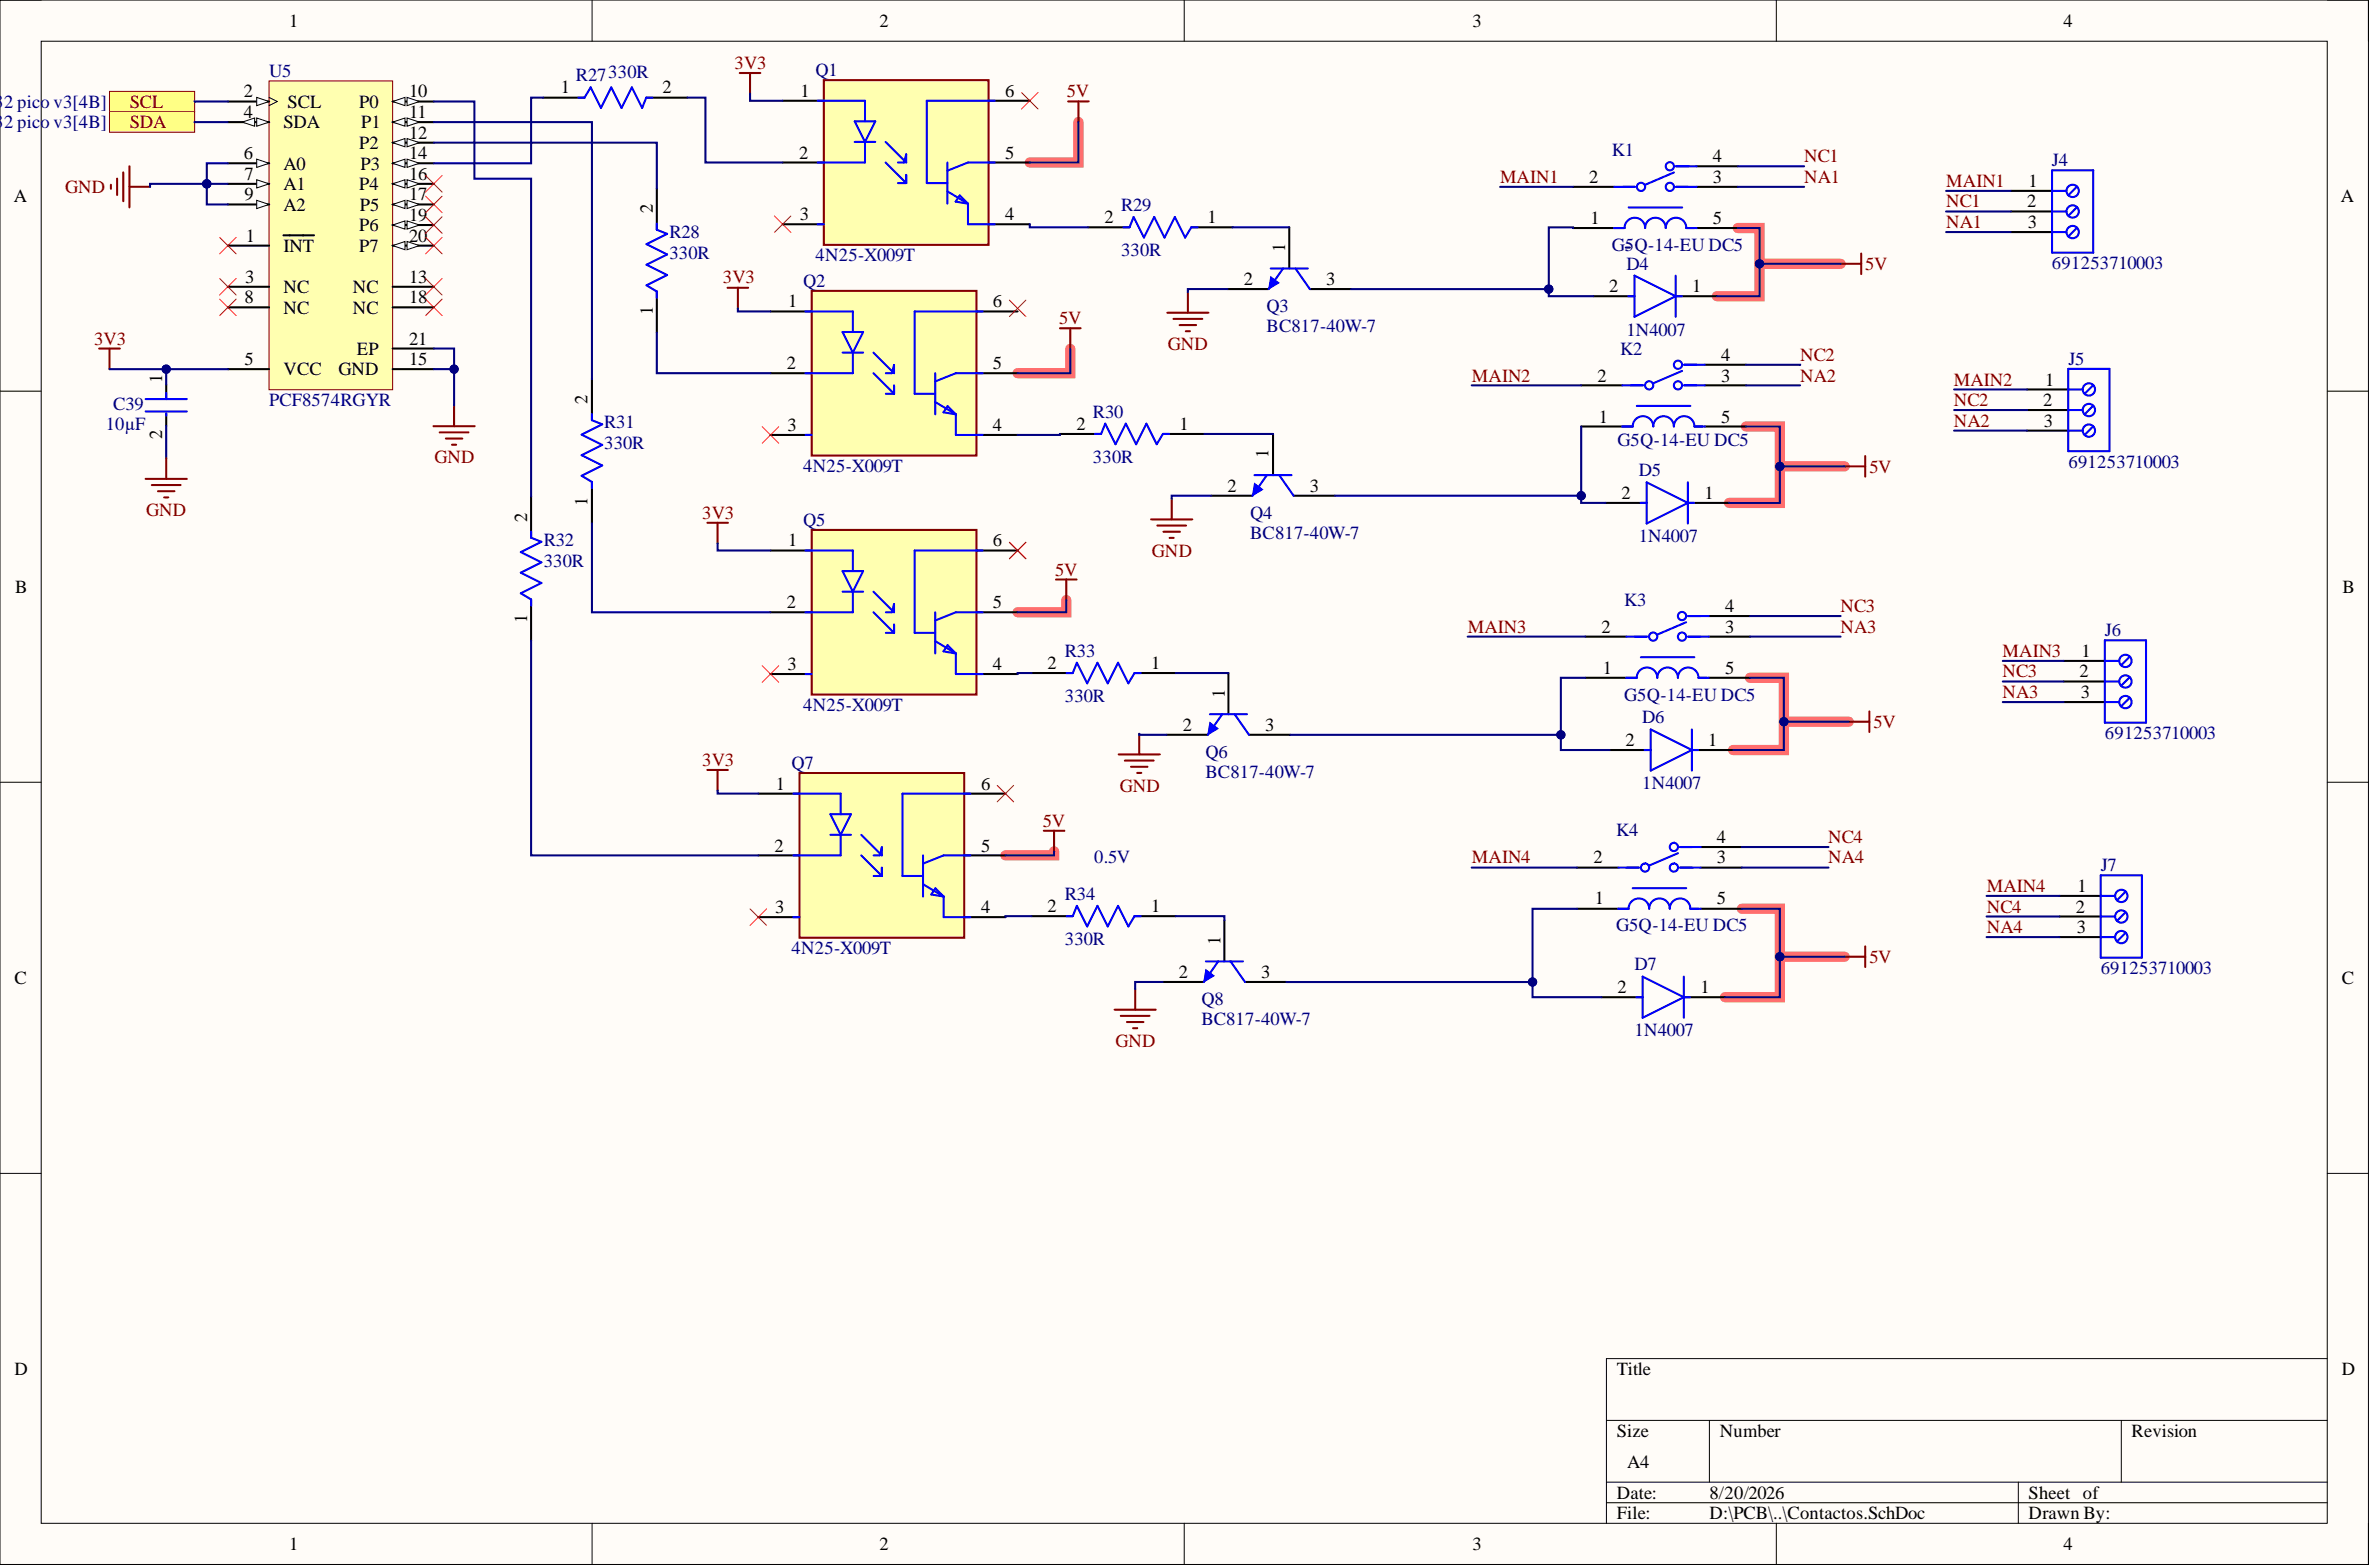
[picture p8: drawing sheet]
<svg xmlns="http://www.w3.org/2000/svg" width="292mm" height="193mm" viewBox="0 0 292 193" stroke-linecap="round" stroke-linejoin="round" font-family="sans-serif">
<defs><g id="words">
<g font-size="2.3">
<text x="35.6" y="3.3">1</text>
<text x="108.3" y="3.3">2</text>
<text x="181.4" y="3.3">3</text>
<text x="254.2" y="3.3">4</text>
<text x="69.1" y="11.5">1</text>
<text x="81.6" y="11.5">2</text>
<text x="98.6" y="11.9">1</text>
<text x="123.8" y="11.9">6</text>
<text x="30" y="12">2</text>
<text x="30" y="14.5">4</text>
<text x="34.9" y="15.8">SDA</text>
<text x="35.4" y="13.3">SCL</text>
<text x="44.2" y="13.3">P0</text>
<text x="44.5" y="15.8">P1</text>
<text x="50.4" y="12">10</text>
<text x="50.4" y="14.5">11</text>
<text x="50.4" y="17.1">12</text>
<text x="30" y="19.6">6</text>
<text x="30.1" y="22.1">7</text>
<text x="34.9" y="20.9">A0</text>
<text x="34.9" y="23.4">A1</text>
<text x="44.2" y="18.3">P2</text>
<text x="44.2" y="23.4">P4</text>
<text x="44.4" y="20.9">P3</text>
<text x="50.4" y="19.6">14</text>
<text x="50.4" y="22.1">16</text>
<text x="98.4" y="19.5">2</text>
<text x="123.8" y="19.5">5</text>
<text x="195.8" y="22.5">2</text>
<text x="211" y="19.9">4</text>
<text x="211" y="22.5">3</text>
<text x="249.9" y="23">1</text>
<text x="1.7" y="24.8">A</text>
<text x="30.1" y="24.7">9</text>
<text x="30.3" y="29.8">1</text>
<text x="34.9" y="25.9">A2</text>
<text x="44.2" y="28.5">P6</text>
<text x="44.3" y="25.9">P5</text>
<text x="50.4" y="24.7">17</text>
<text x="50.4" y="27.2">19</text>
<text x="50.4" y="29.8">20</text>
<text x="80.4" y="26.3" transform="rotate(-90 80.4 26.3)">2</text>
<text x="98.5" y="27.1">3</text>
<text x="123.8" y="27.1">4</text>
<text x="136.1" y="27.5">2</text>
<text x="148.8" y="27.5">1</text>
<text x="196" y="27.6">1</text>
<text x="211" y="27.6">5</text>
<text x="249.8" y="25.5">2</text>
<text x="249.8" y="28.1">3</text>
<text x="288.4" y="24.8">A</text>
<text x="30.2" y="34.8">3</text>
<text x="34.9" y="31">INT</text>
<text x="44.2" y="31">P7</text>
<text x="50.4" y="34.8">13</text>
<text x="153.3" y="35.1">2</text>
<text x="158.3" y="31" transform="rotate(-90 158.3 31)">1</text>
<text x="163.4" y="35.1">3</text>
<text x="30.1" y="37.4">8</text>
<text x="34.9" y="36.1">NC</text>
<text x="34.9" y="38.6">NC</text>
<text x="43.5" y="36.1">NC</text>
<text x="43.5" y="38.6">NC</text>
<text x="50.4" y="37.4">18</text>
<text x="80.4" y="38.8" transform="rotate(-90 80.4 38.8)">1</text>
<text x="97.1" y="37.9">1</text>
<text x="122.3" y="37.9">6</text>
<text x="198.2" y="36">2</text>
<text x="208.5" y="36">1</text>
<text x="20" y="47.2" transform="rotate(-90 20 47.2)">1</text>
<text x="30.1" y="45">5</text>
<text x="34.9" y="46.2">VCC</text>
<text x="41.7" y="46.2">GND</text>
<text x="44" y="43.7">EP</text>
<text x="50.4" y="45">15</text>
<text x="50.4" y="42.4">21</text>
<text x="96.9" y="45.5">2</text>
<text x="122.3" y="45.5">5</text>
<text x="196.8" y="47">2</text>
<text x="212" y="44.5">4</text>
<text x="212" y="47">3</text>
<text x="252" y="47.5">1</text>
<text x="72.4" y="49.7" transform="rotate(-90 72.4 49.7)">2</text>
<text x="97" y="53.1">3</text>
<text x="122.3" y="53.1">4</text>
<text x="132.6" y="53">2</text>
<text x="145.3" y="53">1</text>
<text x="197" y="52.1">1</text>
<text x="212" y="52.1">5</text>
<text x="251.7" y="50">2</text>
<text x="251.8" y="52.6">3</text>
<text x="20" y="54" transform="rotate(-90 20 54)">2</text>
<text x="156.3" y="56.5" transform="rotate(-90 156.3 56.5)">1</text>
<text x="65" y="64.2" transform="rotate(-90 65 64.2)">2</text>
<text x="72.4" y="62.3" transform="rotate(-90 72.4 62.3)">1</text>
<text x="151.2" y="60.6">2</text>
<text x="161.4" y="60.6">3</text>
<text x="199.8" y="61.4">2</text>
<text x="210" y="61.4">1</text>
<text x="97.1" y="67.3">1</text>
<text x="122.3" y="67.3">6</text>
<text x="1.9" y="73">B</text>
<text x="65" y="76.7" transform="rotate(-90 65 76.7)">1</text>
<text x="96.9" y="74.9">2</text>
<text x="122.3" y="74.9">5</text>
<text x="197.3" y="77.9">2</text>
<text x="212.5" y="75.4">4</text>
<text x="212.5" y="77.9">3</text>
<text x="288.6" y="73">B</text>
<text x="97" y="82.5">3</text>
<text x="122.3" y="82.5">4</text>
<text x="129.1" y="82.4">2</text>
<text x="141.8" y="82.4">1</text>
<text x="197.5" y="83">1</text>
<text x="212.5" y="83">5</text>
<text x="256.2" y="83.4">2</text>
<text x="256.4" y="80.9">1</text>
<text x="145.7" y="90">2</text>
<text x="150.9" y="85.9" transform="rotate(-90 150.9 85.9)">1</text>
<text x="155.9" y="90">3</text>
<text x="256.3" y="85.9">3</text>
<text x="200.3" y="91.9">2</text>
<text x="210.4" y="91.9">1</text>
<text x="95.6" y="97.3">1</text>
<text x="120.9" y="97.3">6</text>
<text x="95.4" y="104.9">2</text>
<text x="120.9" y="104.9">5</text>
<text x="196.3" y="106.3">2</text>
<text x="211.5" y="103.8">4</text>
<text x="211.5" y="106.3">3</text>
<text x="95.5" y="112.5">3</text>
<text x="120.9" y="112.5">4</text>
<text x="129.1" y="112.3">2</text>
<text x="141.8" y="112.3">1</text>
<text x="196.5" y="111.4">1</text>
<text x="211.5" y="111.4">5</text>
<text x="255.8" y="112.4">2</text>
<text x="255.9" y="109.9">1</text>
<text x="150.4" y="116.4" transform="rotate(-90 150.4 116.4)">1</text>
<text x="255.8" y="114.9">3</text>
<text x="1.8" y="121.2">C</text>
<text x="145.2" y="120.4">2</text>
<text x="155.4" y="120.4">3</text>
<text x="199.3" y="122.3">2</text>
<text x="209.5" y="122.3">1</text>
<text x="288.5" y="121.2">C</text>
<text x="1.8" y="169.3">D</text>
<text x="199.2" y="169.3">Title</text>
<text x="288.5" y="169.3">D</text>
<text x="199.2" y="176.9">Size</text>
<text x="211.9" y="176.9">Number</text>
<text x="262.6" y="176.9">Revision</text>
<text x="199.2" y="184.5">Date:</text>
<text x="200.4" y="180.7">A4</text>
<text x="210.6" y="184.5">8/20/2026</text>
<text x="249.9" y="184.5">Sheet of</text>
<text x="35.6" y="190.9">1</text>
<text x="108.3" y="190.9">2</text>
<text x="181.4" y="190.9">3</text>
<text x="199.2" y="187.1">File:</text>
<text x="210.6" y="187.1">D:\PCB\..\Contactos.SchDoc</text>
<text x="249.9" y="187.1">Drawn By:</text>
<text x="254.2" y="190.9">4</text>
</g>
<g font-size="2.3" fill="#000080">
<text x="33.2" y="9.5">U5</text>
<text x="71" y="10">R27330R</text>
<text x="100.5" y="9.4">Q1</text>
<text x="-.7" y="13.3">3</text>
<text x="-.7" y="15.8">3</text>
<text x=".5" y="13.3">2 pico v3[4B]</text>
<text x=".5" y="15.8">2 pico v3[4B]</text>
<text x="198.6" y="19.2">K1</text>
<text x="252.8" y="20.5">J4</text>
<text x="82.5" y="29.3">R28</text>
<text x="138.1" y="25.9">R29</text>
<text x="82.5" y="31.9">330R</text>
<text x="99" y="35.3">Q2</text>
<text x="100.5" y="32.2">4N25-X009T</text>
<text x="138.1" y="31.5">330R</text>
<text x="198.6" y="30.8">G5Q-14-EU DC5</text>
<text x="200.4" y="33.2">D4</text>
<text x="252.8" y="33.1">691253710003</text>
<text x="156" y="38.4">Q3</text>
<text x="156" y="40.9">BC817-40W-7</text>
<text x="200.4" y="41.3">1N4007</text>
<text x="199.6" y="43.7">K2</text>
<text x="254.8" y="45">J5</text>
<text x="13" y="53">10µF</text>
<text x="14" y="50.5">C39</text>
<text x="33.2" y="50">PCF8574RGYR</text>
<text x="74.4" y="52.7">R31</text>
<text x="134.6" y="51.5">R30</text>
<text x="74.4" y="55.3">330R</text>
<text x="99" y="58.1">4N25-X009T</text>
<text x="134.6" y="57">330R</text>
<text x="199.3" y="54.9">G5Q-14-EU DC5</text>
<text x="201.9" y="58.6">D5</text>
<text x="254.8" y="57.6">691253710003</text>
<text x="99" y="64.7">Q5</text>
<text x="154" y="63.9">Q4</text>
<text x="67" y="69.8">330R</text>
<text x="67" y="67.3">R32</text>
<text x="154" y="66.4">BC817-40W-7</text>
<text x="201.9" y="66.8">1N4007</text>
<text x="200.1" y="74.6">K3</text>
<text x="131.2" y="80.9">R33</text>
<text x="259.3" y="78.3">J6</text>
<text x="99" y="87.5">4N25-X009T</text>
<text x="131.2" y="86.4">330R</text>
<text x="200.1" y="86.3">G5Q-14-EU DC5</text>
<text x="202.3" y="89.1">D6</text>
<text x="97.5" y="94.7">Q7</text>
<text x="148.5" y="93.3">Q6</text>
<text x="148.5" y="95.8">BC817-40W-7</text>
<text x="259.3" y="91">691253710003</text>
<text x="202.3" y="97.2">1N4007</text>
<text x="134.8" y="106.3">0.5V</text>
<text x="199.1" y="103">K4</text>
<text x="258.8" y="107.3">J7</text>
<text x="131.2" y="110.8">R34</text>
<text x="97.5" y="117.5">4N25-X009T</text>
<text x="131.2" y="116.4">330R</text>
<text x="199.1" y="114.7">G5Q-14-EU DC5</text>
<text x="201.4" y="119.5">D7</text>
<text x="258.8" y="120">691253710003</text>
<text x="148" y="123.7">Q8</text>
<text x="148" y="126.2">BC817-40W-7</text>
<text x="201.4" y="127.6">1N4007</text>
</g>
<g font-size="2.3" fill="#800000">
<text x="90.5" y="8.5">3V3</text>
<text x="16" y="13.3">SCL</text>
<text x="16" y="15.8">SDA</text>
<text x="131.4" y="12">5V</text>
<text x="8" y="23.8">GND</text>
<text x="184.8" y="22.5">MAIN1</text>
<text x="222.3" y="19.9">NC1</text>
<text x="222.3" y="22.5">NA1</text>
<text x="239.8" y="23">MAIN1</text>
<text x="239.8" y="25.5">NC1</text>
<text x="239.8" y="28.1">NA1</text>
<text x="89.1" y="34.9">3V3</text>
<text x="229.8" y="33.2">5V</text>
<text x="130.5" y="39.9">5V</text>
<text x="11.6" y="42.4">3V3</text>
<text x="143.9" y="43.1">GND</text>
<text x="181.3" y="47">MAIN2</text>
<text x="221.8" y="44.5">NC2</text>
<text x="221.8" y="47">NA2</text>
<text x="240.7" y="47.5">MAIN2</text>
<text x="240.7" y="50">NC2</text>
<text x="240.7" y="52.6">NA2</text>
<text x="53.5" y="57">GND</text>
<text x="230.3" y="58.2">5V</text>
<text x="18" y="63.5">GND</text>
<text x="86.5" y="63.9">3V3</text>
<text x="130" y="70.9">5V</text>
<text x="141.9" y="68.5">GND</text>
<text x="180.8" y="77.9">MAIN3</text>
<text x="226.7" y="75.4">NC3</text>
<text x="226.7" y="77.9">NA3</text>
<text x="246.7" y="80.9">MAIN3</text>
<text x="246.7" y="83.4">NC3</text>
<text x="230.8" y="89.7">5V</text>
<text x="246.7" y="85.9">NA3</text>
<text x="86.5" y="94.3">3V3</text>
<text x="128.5" y="101.8">5V</text>
<text x="137.9" y="97.5">GND</text>
<text x="181.3" y="106.3">MAIN4</text>
<text x="225.2" y="103.8">NC4</text>
<text x="225.2" y="106.3">NA4</text>
<text x="244.8" y="109.9">MAIN4</text>
<text x="244.8" y="112.4">NC4</text>
<text x="230.3" y="118.6">5V</text>
<text x="244.8" y="114.9">NA4</text>
<text x="137.4" y="128.9">GND</text>
</g>
</g></defs>
<path d="M0 0h291.8v192.7h-291.8z" fill-rule="evenodd" fill="#fffcf8"/>
<path d="M0 0h291.8v192.7h-291.8z" fill="none" stroke="#000" stroke-width=".12"/>
<path d="M5.1 5.1h281.6v182.5h-281.6z" fill-rule="evenodd" fill="#fffcf8"/>
<g fill="none" stroke="#000" stroke-width=".12">
<path d="M0 0h5.1M5.1 5.1h281.6v182.5h-281.6zM72.9 0v5.1M145.9 0v5.1M218.8 0v5.1M286.7 0h5.1v5.1M0 48.2h5.1M286.7 48.2h5.1M0 96.3h5.1M286.7 96.3h5.1M0 144.5h5.1M286.7 144.5h5.1"/>
<path d="M197.9 174.9h88.8M210.6 174.9v7.6M261.3 174.9v7.6M286.7 167.3h-88.8v20.3M72.9 187.6v5.1M145.9 187.6v5.1M197.9 182.5h88.8M197.9 185.1h88.8M218.8 187.6v5.1M248.7 182.5v5.1M291.8 187.6v5.1"/>
</g>
<path d="M132.9 15v5h-6M214.1 28.1h2.7v8.4h-5.3M216.8 32.5h10M131.9 43v3h-6.5M215.1 52.5h4.2v9.4h-6.3M219.3 57.4h8M131.4 73.9v1.5h-6M215.6 83.5h4.2v8.9h-6.3M219.8 88.9h8M129.9 104.8v.5h-6M214.6 111.9h4.7v10.9h-6.8M219.3 117.8h8" fill="none" stroke="#ff6e6e" stroke-width="1.3"/>
<path d="M33.1 10h15.3v38h-15.3z" fill-rule="evenodd" fill="#ffffb0"/>
<path d="M33.1 10h15.3v38h-15.3z" fill="none" stroke="#800000" stroke-width=".12"/>
<path d="M28.1 12.5h5M28.1 30.2h5M34.9 29h3.8" fill="none" stroke="#000" stroke-width=".25"/>
<path d="M31.6 12l1.5 .5-1.5 .5z" fill="#f8fcff"/>
<path d="M31.6 12l1.5 .5-1.5 .5zM33.1 12l1.1 .5-1.1 .5" fill="none" stroke="#000" stroke-width=".12"/>
<path d="M28.1 15h5M28.1 35.3h5" fill="none" stroke="#000" stroke-width=".25"/>
<path d="M31.6 14.5l1.5 .5-1.5 .5z" fill="#f8fcff"/>
<path d="M31.6 14.5l1.5 .5-1.5 .5z" fill="none" stroke="#000" stroke-width=".12"/>
<path d="M29.8 15l1.6-.5v1z" fill="#f8fcff"/>
<path d="M29.8 15l1.6-.5v1z" fill="none" stroke="#000" stroke-width=".12"/>
<path d="M28.1 20.1h5M28.1 45.5h5" fill="none" stroke="#000" stroke-width=".25"/>
<path d="M31.6 19.6l1.5 .5-1.5 .5z" fill="#f8fcff"/>
<path d="M31.6 19.6l1.5 .5-1.5 .5z" fill="none" stroke="#000" stroke-width=".12"/>
<path d="M28.1 22.6h5" fill="none" stroke="#000" stroke-width=".25"/>
<path d="M31.6 22.1l1.5 .5-1.5 .5z" fill="#f8fcff"/>
<path d="M31.6 22.1l1.5 .5-1.5 .5z" fill="none" stroke="#000" stroke-width=".12"/>
<path d="M28.1 37.9h5M28.1 25.2h5" fill="none" stroke="#000" stroke-width=".25"/>
<path d="M31.6 24.7l1.5 .5-1.5 .5z" fill="#f8fcff"/>
<path d="M31.6 24.7l1.5 .5-1.5 .5z" fill="none" stroke="#000" stroke-width=".12"/>
<path d="M48.4 12.5h5" fill="none" stroke="#000" stroke-width=".25"/>
<path d="M48.4 12.5l1.5-.5v1z" fill="#f8fcff"/>
<path d="M48.4 12.5l1.5-.5v1z" fill="none" stroke="#000" stroke-width=".12"/>
<path d="M50.1 12l1.6 .5-1.6 .5z" fill="#f8fcff"/>
<path d="M50.1 12l1.6 .5-1.6 .5z" fill="none" stroke="#000" stroke-width=".12"/>
<path d="M48.4 15h5" fill="none" stroke="#000" stroke-width=".25"/>
<path d="M48.4 15l1.5-.5v1z" fill="#f8fcff"/>
<path d="M48.4 15l1.5-.5v1z" fill="none" stroke="#000" stroke-width=".12"/>
<path d="M50.1 14.5l1.6 .5-1.6 .5z" fill="#f8fcff"/>
<path d="M50.1 14.5l1.6 .5-1.6 .5z" fill="none" stroke="#000" stroke-width=".12"/>
<path d="M48.4 17.6h5" fill="none" stroke="#000" stroke-width=".25"/>
<path d="M48.4 17.6l1.5-.5v1z" fill="#f8fcff"/>
<path d="M48.4 17.6l1.5-.5v1z" fill="none" stroke="#000" stroke-width=".12"/>
<path d="M50.1 17.1l1.6 .5-1.6 .5z" fill="#f8fcff"/>
<path d="M50.1 17.1l1.6 .5-1.6 .5z" fill="none" stroke="#000" stroke-width=".12"/>
<path d="M48.4 35.3h5M48.4 20.1h5" fill="none" stroke="#000" stroke-width=".25"/>
<path d="M48.4 20.1l1.5-.5v1z" fill="#f8fcff"/>
<path d="M48.4 20.1l1.5-.5v1z" fill="none" stroke="#000" stroke-width=".12"/>
<path d="M50.1 19.6l1.6 .5-1.6 .5z" fill="#f8fcff"/>
<path d="M50.1 19.6l1.6 .5-1.6 .5z" fill="none" stroke="#000" stroke-width=".12"/>
<path d="M48.4 22.6h5M48.4 45.5h5" fill="none" stroke="#000" stroke-width=".25"/>
<path d="M48.4 22.6l1.5-.5v1z" fill="#f8fcff"/>
<path d="M48.4 22.6l1.5-.5v1z" fill="none" stroke="#000" stroke-width=".12"/>
<path d="M50.1 22.1l1.6 .5-1.6 .5z" fill="#f8fcff"/>
<path d="M50.1 22.1l1.6 .5-1.6 .5z" fill="none" stroke="#000" stroke-width=".12"/>
<path d="M48.4 25.2h5" fill="none" stroke="#000" stroke-width=".25"/>
<path d="M48.4 25.2l1.5-.5v1z" fill="#f8fcff"/>
<path d="M48.4 25.2l1.5-.5v1z" fill="none" stroke="#000" stroke-width=".12"/>
<path d="M50.1 24.7l1.6 .5-1.6 .5z" fill="#f8fcff"/>
<path d="M50.1 24.7l1.6 .5-1.6 .5z" fill="none" stroke="#000" stroke-width=".12"/>
<path d="M48.4 37.9h5M48.4 27.7h5" fill="none" stroke="#000" stroke-width=".25"/>
<path d="M48.4 27.7l1.5-.5v1z" fill="#f8fcff"/>
<path d="M48.4 27.7l1.5-.5v1z" fill="none" stroke="#000" stroke-width=".12"/>
<path d="M50.1 27.2l1.6 .5-1.6 .5z" fill="#f8fcff"/>
<path d="M50.1 27.2l1.6 .5-1.6 .5z" fill="none" stroke="#000" stroke-width=".12"/>
<path d="M48.4 30.2h5" fill="none" stroke="#000" stroke-width=".25"/>
<path d="M48.4 30.2l1.5-.5v1.1z" fill="#f8fcff"/>
<path d="M48.4 30.2l1.5-.5v1.1z" fill="none" stroke="#000" stroke-width=".12"/>
<path d="M50.1 29.7l1.6 .5-1.6 .6z" fill="#f8fcff"/>
<path d="M50.1 29.7l1.6 .5-1.6 .6z" fill="none" stroke="#000" stroke-width=".12"/>
<path d="M48.4 42.9h5" fill="none" stroke="#000" stroke-width=".25"/>
<path d="M27.1 36.8l2 2.1M27.1 34.3l2 2M29.1 36.8l-2 2.1M29.1 34.3l-2 2" fill="none" stroke="#f00" stroke-width=".12"/>
<path d="M12.2 42.9h2.6M13.5 42.9v2.6" fill="none" stroke="#800000" stroke-width=".25"/>
<path d="M13.5 11.3h10.5v2.5h-10.5z" fill-rule="evenodd" fill="#ffff80"/>
<path d="M13.5 11.3h10.5v2.5h-10.5z" fill="none" stroke="#800000" stroke-width=".12"/>
<path d="M13.5 13.8h10.5v2.5h-10.5z" fill-rule="evenodd" fill="#ffff80"/>
<path d="M13.5 13.8h10.5v2.5h-10.5z" fill="none" stroke="#800000" stroke-width=".12"/>
<path d="M13.7 22.8v.5M14.4 22v2M15.2 21.2v3.6M15.9 20.5v5M15.9 23h2.6M53.4 52.5h5.1M54.2 53.2h3.5M54.9 54h2.1M55.7 54.8h.5M55.9 49.9v2.6" fill="none" stroke="#800000" stroke-width=".25"/>
<path d="M52.4 34.3l2.1 2M52.4 36.8l2.1 2.1M54.5 34.3l-2.1 2M54.5 36.8l-2.1 2.1" fill="none" stroke="#f00" stroke-width=".12"/>
<path d="M96.4 12.4h5.1M121.8 12.4h5.1M96.4 20h5.1M96.4 27.6h5.1M121.8 20h5.1M121.8 27.6h5.1" fill="none" stroke="#000" stroke-width=".25"/>
<path d="M101.5 9.9h20.3v20.3h-20.3z" fill-rule="evenodd" fill="#ffffb0"/>
<path d="M101.5 9.9h20.3v20.3h-20.3z" fill="none" stroke="#800000" stroke-width=".25"/>
<g fill="none" stroke="#00f" stroke-width=".25">
<path d="M100.7 12.4h5.9v2.5M105.3 14.9h2.5l-1.2 2.6zM105.3 17.5h2.5M106.6 17.5v2.5h-5.9M109.1 17.5l2.5 2.5v-1l-.2 1h-.8M122.5 12.4h-8.3v10.1h2.5M100.7 27.6h.8M109.1 20l2.5 2.5M110.6 22.5h1M111.6 21.5v1M116.7 20v5.1M116.7 23.6l2.6 1.5"/>
<path d="M118.2 24.1l1.1 1-1.6-.3zM119.3 25.1v2.5h3.2M122.5 20h-3.2l-2.6 1"/>
</g>
<path d="M94.9 38.4h5.1M120.3 38.4h5.1M94.9 46h5.1M94.9 53.6h5.1M120.3 46h5.1M120.3 53.6h5.1" fill="none" stroke="#000" stroke-width=".25"/>
<path d="M100 35.8h20.3v20.3h-20.3z" fill-rule="evenodd" fill="#ffffb0"/>
<path d="M100 35.8h20.3v20.3h-20.3z" fill="none" stroke="#800000" stroke-width=".25"/>
<g fill="none" stroke="#00f" stroke-width=".25">
<path d="M99.2 38.4h5.9v2.5M121.1 38.4h-8.4v10.1h2.5M99.2 53.6h.8M103.8 40.9h2.5l-1.2 2.5zM103.8 43.4h2.5M105.1 43.4v2.6h-5.9M107.6 43.4l2.5 2.6v-1.1l-.2 1.1h-.8M107.6 46l2.5 2.5M109.1 48.5h1M110.1 47.5v1M115.2 46v5M115.2 49.5l2.6 1.5"/>
<path d="M116.7 50l1.1 1-1.6-.2zM117.8 51v2.6h3.3M121.1 46h-3.3l-2.6 1"/>
</g>
<path d="M94.9 67.8h5.1M94.9 75.4h5.1M120.3 67.8h5.1M120.3 75.4h5.1M94.9 83h5.1M120.3 83h5.1" fill="none" stroke="#000" stroke-width=".25"/>
<path d="M100 65.3h20.3v20.2h-20.3z" fill-rule="evenodd" fill="#ffffb0"/>
<path d="M100 65.3h20.3v20.2h-20.3z" fill="none" stroke="#800000" stroke-width=".25"/>
<g fill="none" stroke="#00f" stroke-width=".25">
<path d="M99.2 67.8h5.9v2.5M103.8 70.3h2.5l-1.2 2.6zM103.8 72.9h2.5M105.1 72.9v2.5h-5.9M107.6 72.9l2.5 2.5v-1l-.2 1h-.8M107.6 75.4l2.5 2.5M109.1 77.9h1M110.1 76.9v1M115.2 75.4v5.1M115.2 78.9l2.6 1.6M116.7 79.5l1.1 1-1.6-.3zM121.1 67.8h-8.4v10.1h2.5"/>
<path d="M121.1 75.4h-3.3l-2.6 1M99.2 83h.8M117.8 80.5v2.5h3.3"/>
</g>
<path d="M93.4 97.7h5.1M118.8 97.7h5.1M93.4 105.3h5.1M93.4 112.9h5.1M118.8 105.3h5.1M118.8 112.9h5.1" fill="none" stroke="#000" stroke-width=".25"/>
<path d="M98.5 95.2h20.3v20.3h-20.3z" fill-rule="evenodd" fill="#ffffb0"/>
<g fill="none" stroke="#800000" stroke-width=".25">
<path d="M131.6 12.5h2.5M132.9 12.5v2.5M226.8 32.5h2.5M229.3 31.2v2.6M130.6 40.4h2.5M131.9 40.4v2.6M227.3 57.4h2.5M229.8 56.2v2.5M130.1 71.4h2.5M131.4 71.4v2.5M98.5 95.2h20.3v20.3h-20.3zM227.8 88.9h2.5"/>
<path d="M230.3 87.6v2.5M128.6 102.3h2.5M129.9 102.3v2.5M227.3 117.8h2.5M229.8 116.5v2.6"/>
</g>
<g fill="none" stroke="#00f" stroke-width=".25">
<path d="M71.2 12h.8l.8-1.2 1.2 2.5 1.3-2.5 1.3 2.5 1.2-2.5 1.3 2.5 .5-1.3h.8M80.9 27.5v.8l1.3 .5-2.6 1.3 2.6 1.2-2.6 1.3 2.6 1.3-2.6 1.2 1.3 .8v.8M198.9 28.1h1.2a1.27 1.27 0 0 1 1.3-1.3 1.27 1.27 0 0 1 1.3 1.3 1.27 1.27 0 0 1 1.2-1.3 1.27 1.27 0 0 1 1.3 1.3 1.27 1.27 0 0 1 1.3-1.3 1.27 1.27 0 0 1 1.2 1.3h1.3M198.9 23h2.5M200.6 36.5h.8M200.6 25.5h6.6M201.4 33.9l5 2.6-5 2.5zM206.2 21.2l-3.5 1.6M206.4 33.9v5.1M206.4 36.5h.8M206.5 20.5h2.5M206.5 23h2.5"/>
<path d="M72.9 51v.7l1.3 .6-2.5 1.2 2.5 1.3-2.5 1.3 2.5 1.2-2.5 1.3 1.2 .8v.7M154.6 58.5h4.5M156.1 58.5l-1.8 2.5M157.6 58.5l1.8 2.5M199.9 52.5h1.2a1.27 1.27 0 0 1 1.3-1.2 1.27 1.27 0 0 1 1.3 1.2 1.27 1.27 0 0 1 1.2-1.2 1.27 1.27 0 0 1 1.3 1.2 1.27 1.27 0 0 1 1.3-1.2 1.27 1.27 0 0 1 1.3 1.2h1.2M199.9 47.5h2.5M201.6 50h6.6M202.9 59.4l5 2.5-5 2.6zM207.2 45.7l-3.5 1.5M207.5 44.9h2.5M207.5 47.5h2.5M207.9 59.4v5.1"/>
<path d="M65.4 65.5v.7l1.3 .5-2.5 1.3 2.5 1.3-2.5 1.2 2.5 1.3-2.5 1.3 1.2 .7v.8M200.4 78.4h2.5M202.1 61.9h.8M207.7 76.6l-3.5 1.5M207.9 61.9h.8M208 75.9h2.5M208 78.4h2.5M97.7 97.7h5.9v2.6M119.6 97.7h-8.4v10.2h2.5M200.4 83.5h1.2a1.27 1.27 0 0 1 1.3-1.3 1.27 1.27 0 0 1 1.3 1.3 1.27 1.27 0 0 1 1.2-1.3 1.27 1.27 0 0 1 1.3 1.3 1.27 1.27 0 0 1 1.3-1.3 1.27 1.27 0 0 1 1.3 1.3h1.2M202.1 80.9h6.6M202.6 92.4h.8"/>
<path d="M203.4 89.8l5 2.6-5 2.5zM208.4 89.8v5.1M208.4 92.4h.8M97.7 112.9h.8M102.3 100.3h2.5l-1.2 2.5zM102.3 102.8h2.5M103.6 102.8v2.5h-5.9M106.1 102.8l2.5 2.5v-1l-.2 1h-.8M106.1 105.3l2.5 2.6M107.6 107.9h1M108.6 106.9v1M113.7 105.3v5.1"/>
<path d="M113.7 108.9l2.6 1.5M115.2 109.4l1.1 1-1.6-.2zM116.3 110.4v2.5h3.3M119.6 105.3h-3.3l-2.6 1.1M199.4 106.8h2.5M201.1 109.4h6.6M203.2 111.9a1.27 1.27 0 0 0-1.3-1.3 1.27 1.27 0 0 0-1.3 1.3h-1.2M205.7 111.9a1.27 1.27 0 0 0-1.3-1.3 1.27 1.27 0 0 0-1.2 1.3M206.7 105.1l-3.5 1.5M207 104.3h2.5M207 106.8h2.5M208.2 111.9a1.27 1.27 0 0 0-1.2-1.3 1.27 1.27 0 0 0-1.3 1.3"/>
<path d="M208.2 111.9h1.3M201.6 122.8h.8M202.4 120.3l5 2.5-5 2.5zM207.4 120.3v5M207.4 122.8h.8"/>
<circle cx="202.2" cy="23" r=".51"/>
<circle cx="205.7" cy="23" r=".51"/>
<circle cx="205.7" cy="20.5" r=".51"/>
<circle cx="203.2" cy="47.5" r=".51"/>
<circle cx="206.7" cy="44.9" r=".51"/>
<circle cx="206.7" cy="47.5" r=".51"/>
<circle cx="203.7" cy="78.4" r=".51"/>
<circle cx="207.2" cy="75.9" r=".51"/>
<circle cx="207.2" cy="78.4" r=".51"/>
<circle cx="202.7" cy="106.8" r=".51"/>
<circle cx="206.2" cy="106.8" r=".51"/>
<circle cx="206.2" cy="104.3" r=".51"/>
</g>
<g fill="none" stroke="#f00" stroke-width=".12">
<path d="M125.8 11.4l2.1 2M127.9 11.4l-2.1 2M52.4 21.6l2.1 2.1M52.4 24.2l2.1 2M52.4 26.7l2.1 2M52.4 29.2l2.1 2.1M54.5 21.6l-2.1 2.1M54.5 24.2l-2.1 2M54.5 26.7l-2.1 2M54.5 29.2l-2.1 2.1M95.4 26.6l2 2M97.4 26.6l-2 2"/>
<path d="M124.4 37l2 2M126.4 37l-2 2M93.9 52.5l2 2.1M95.9 52.5l-2 2.1M124.4 66.8l2 2M126.4 66.8l-2 2M93.9 82l2 2M95.9 82l-2 2M122.9 96.7l2 2M124.9 96.7l-2 2M92.4 111.9l2 2.1M94.4 111.9l-2 2.1"/>
</g>
<g fill="none" stroke="#000" stroke-width=".25">
<path d="M66.9 12h5.1M79.6 12h5.1M80.9 23.2v5.1M80.9 35.9v5.1M193.8 28.1h5.1M193.8 23h5.1M196.3 36.5h5.1M206.4 36.5h5.1M209 28.1h5.1M209 20.5h5.1M209 23h5.1M72.9 46.7v5"/>
<path d="M72.9 59.4v5M156.8 53.4v5.1M194.8 52.5h5.1M194.8 47.5h5.1M210 52.5h5.1M210 44.9h5.1M210 47.5h5.1M65.4 61.1v5.1M65.4 73.8v5.1M149.2 61h5.1M159.4 61h5M195.3 78.4h5.1"/>
<path d="M197.8 61.9h5.1M207.9 61.9h5.1M210.5 75.9h5.1M210.5 78.4h5.1M195.3 83.5h5.1M198.3 92.4h5.1M208.4 92.4h5.1M210.5 83.5h5.1M194.3 111.9h5.1M194.3 106.8h5.1M209.5 111.9h5.1M209.5 104.3h5.1"/>
<path d="M209.5 106.8h5.1M197.3 122.8h5.1M207.4 122.8h5.1"/>
</g>
<path d="M154.6 59.5l1 .8-1.3 .7z" fill="#00f"/>
<path d="M154.6 59.5l1 .8-1.3 .7z" fill="none" stroke="#00f" stroke-width=".12"/>
<path d="M143.7 90.5h5.1M151.3 82.9v5.1M153.9 90.5h5" fill="none" stroke="#000" stroke-width=".25"/>
<path d="M149.1 88h4.5M150.6 88l-1.8 2.5M152.1 88l1.8 2.5" fill="none" stroke="#00f" stroke-width=".25"/>
<path d="M149.1 89l1 .7-1.3 .8z" fill="#00f"/>
<path d="M149.1 89l1 .7-1.3 .8z" fill="none" stroke="#00f" stroke-width=".12"/>
<path d="M150.8 113.3v5.1M143.2 120.9h5.1M153.4 120.9h5.1" fill="none" stroke="#000" stroke-width=".25"/>
<path d="M148.6 118.4h4.5M150.1 118.4l-1.8 2.5M151.6 118.4l1.8 2.5" fill="none" stroke="#00f" stroke-width=".25"/>
<path d="M148.6 119.4l1 .8-1.3 .7z" fill="#00f"/>
<path d="M148.6 119.4l1 .8-1.3 .7z" fill="none" stroke="#00f" stroke-width=".12"/>
<path d="M151.2 35.6h5.1M158.8 28v5.1M161.4 35.6h5" fill="none" stroke="#000" stroke-width=".25"/>
<path d="M156.5 33.1h4.6M158.1 33.1l-1.8 2.5M159.6 33.1l1.8 2.5" fill="none" stroke="#00f" stroke-width=".25"/>
<path d="M156.5 34.1l1.1 .7-1.3 .8z" fill="#00f"/>
<path d="M156.5 34.1l1.1 .7-1.3 .8z" fill="none" stroke="#00f" stroke-width=".12"/>
<g fill="none" stroke="#800000" stroke-width=".25">
<path d="M91.1 9h2.6M92.4 9v2.5M89.6 35.4h2.6M90.9 35.4v2.6M143.8 38.5h5.1M144.6 39.3h3.5M146.3 36v2.5M145.3 40h2.1M146.1 40.8h.5M87.1 64.4h2.6M88.4 64.4v2.5M141.8 64h5.1"/>
<path d="M142.6 64.7h3.5M143.3 65.5h2.1M144.1 66.2h.5M144.3 61.4v2.6M87.1 94.8h2.6M88.4 94.8v2.6M137.8 92.9h5.1M138.6 93.7h3.5M139.3 94.4h2.1M140.1 95.2h.5M140.4 90.4v2.5M137.3 124.3h5.1"/>
<path d="M138.1 125.1h3.5M138.8 125.9h2.1M139.6 126.6h.5M139.9 121.8v2.5"/>
</g>
<g fill="none" stroke="#000" stroke-width=".25">
<path d="M134.1 28h5.1M146.8 28h5M247.7 23.5h5.1M247.7 26h5.1M247.7 28.6h5.1M130.6 53.4h5.1M143.3 53.4h5M249.7 48h5.1M249.7 50.5h5.1M249.7 53h5.1M127.1 82.9h5.1M139.8 82.9h5"/>
<path d="M254.2 81.4h5.1M254.2 83.9h5.1M254.2 86.5h5.1M127.1 112.8h5.1M139.8 112.8h5M253.7 110.3h5.1M253.7 112.9h5.1M253.7 115.4h5.1"/>
</g>
<g fill="none" stroke="#00f" stroke-width=".25">
<path d="M138.4 28h.8l.5-1.3 1.2 2.6 1.3-2.6 1.3 2.6 1.2-2.6 1.3 2.6 .8-1.3h.7M252.8 23.5h1.8M252.8 26h1.8M252.8 28.6h1.8M252.8 21h5.1v10.1h-5.1zM255.9 23l-1.1 1M255.9 25.5l-1.1 1.1M255.9 28l-1.1 1.1M134.9 53.4h.8l.5-1.2 1.2 2.5 1.3-2.5 1.3 2.5 1.2-2.5 1.3 2.5 .8-1.3h.7M254.8 48h1.8M254.8 50.5h1.8M254.8 53h1.8"/>
<path d="M254.8 45.4h5.1v10.2h-5.1zM257.9 47.4l-1.1 1.1M257.9 50l-1.1 1M257.9 52.5l-1.1 1.1M259.3 78.9h5.1v10.1h-5.1zM131.4 82.9h.8l.5-1.3 1.2 2.5 1.3-2.5 1.3 2.5 1.2-2.5 1.3 2.5 .8-1.2h.7M259.3 81.4h1.8M259.3 83.9h1.8M259.3 86.5h1.8M262.4 80.8l-1.1 1.1M262.4 83.4l-1.1 1.1M262.4 85.9l-1.1 1.1"/>
<path d="M131.4 112.8h.8l.5-1.2 1.2 2.5 1.3-2.5 1.3 2.5 1.2-2.5 1.3 2.5 .8-1.3h.7M258.8 110.3h1.8M258.8 112.9h1.8M258.8 115.4h1.8M258.8 107.8h5.1v10.1h-5.1zM261.9 109.8l-1.1 1.1M261.9 112.3l-1.1 1.1M261.9 114.9l-1.1 1"/>
<circle cx="255.3" cy="23.5" r=".76"/>
<circle cx="255.3" cy="28.6" r=".76"/>
<circle cx="255.3" cy="26" r=".76"/>
<circle cx="257.3" cy="53" r=".76"/>
<circle cx="257.3" cy="48" r=".76"/>
<circle cx="257.3" cy="50.5" r=".76"/>
<circle cx="261.8" cy="86.5" r=".76"/>
<circle cx="261.8" cy="83.9" r=".76"/>
<circle cx="261.8" cy="81.4" r=".76"/>
<circle cx="261.3" cy="112.9" r=".76"/>
<circle cx="261.3" cy="110.3" r=".76"/>
<circle cx="261.3" cy="115.4" r=".76"/>
</g>
<path d="M27.1 29.2l2 2.1M29.1 29.2l-2 2.1" fill="none" stroke="#f00" stroke-width=".12"/>
<path d="M28.1 45.5h-14.6" fill="none" stroke="#000080" stroke-width=".25"/>
<circle cx="20.5" cy="45.5" r=".51" fill="#000080"/>
<circle cx="20.5" cy="45.5" r=".51" fill="none" stroke="#000080" stroke-width=".12"/>
<path d="M24 15h4.1M28.1 12.5h-4.1M28.1 20.1h-2.6v2.5" fill="none" stroke="#000080" stroke-width=".25"/>
<circle cx="25.5" cy="22.6" r=".51" fill="#000080"/>
<circle cx="25.5" cy="22.6" r=".51" fill="none" stroke="#000080" stroke-width=".12"/>
<path d="M25.5 22.6h-7v.4" fill="none" stroke="#000080" stroke-width=".25"/>
<circle cx="25.5" cy="22.6" r=".51" fill="#000080"/>
<circle cx="25.5" cy="22.6" r=".51" fill="none" stroke="#000080" stroke-width=".12"/>
<path d="M28.1 22.6h-2.6v2.6h2.6" fill="none" stroke="#000080" stroke-width=".25"/>
<circle cx="25.5" cy="22.6" r=".51" fill="#000080"/>
<circle cx="25.5" cy="22.6" r=".51" fill="none" stroke="#000080" stroke-width=".12"/>
<path d="M53.4 45.5h2.5v4.4" fill="none" stroke="#000080" stroke-width=".25"/>
<circle cx="55.9" cy="45.5" r=".51" fill="#000080"/>
<circle cx="55.9" cy="45.5" r=".51" fill="none" stroke="#000080" stroke-width=".12"/>
<path d="M132.9 15v5h-6M131.9 43v3h-6.5M215.1 52.5h4.2v9.4h-6.3M131.4 73.9v1.5h-6M129.9 104.8v.5h-6" fill="none" stroke="#000080" stroke-width=".25"/>
<circle cx="219.3" cy="57.4" r=".51" fill="#000080"/>
<circle cx="219.3" cy="57.4" r=".51" fill="none" stroke="#000080" stroke-width=".12"/>
<path d="M214.1 28.1h2.7v8.4h-5.3" fill="none" stroke="#000080" stroke-width=".25"/>
<circle cx="216.8" cy="32.5" r=".51" fill="#000080"/>
<circle cx="216.8" cy="32.5" r=".51" fill="none" stroke="#000080" stroke-width=".12"/>
<path d="M216.8 32.5h10" fill="none" stroke="#000080" stroke-width=".25"/>
<circle cx="216.8" cy="32.5" r=".51" fill="#000080"/>
<circle cx="216.8" cy="32.5" r=".51" fill="none" stroke="#000080" stroke-width=".12"/>
<path d="M215.6 83.5h4.2v8.9h-6.3" fill="none" stroke="#000080" stroke-width=".25"/>
<circle cx="219.8" cy="88.9" r=".51" fill="#000080"/>
<circle cx="219.8" cy="88.9" r=".51" fill="none" stroke="#000080" stroke-width=".12"/>
<path d="M214.6 111.9h4.7v10.9h-6.8" fill="none" stroke="#000080" stroke-width=".25"/>
<circle cx="219.3" cy="117.8" r=".51" fill="#000080"/>
<circle cx="219.3" cy="117.8" r=".51" fill="none" stroke="#000080" stroke-width=".12"/>
<path d="M219.3 117.8h8" fill="none" stroke="#000080" stroke-width=".25"/>
<circle cx="219.3" cy="117.8" r=".51" fill="#000080"/>
<circle cx="219.3" cy="117.8" r=".51" fill="none" stroke="#000080" stroke-width=".12"/>
<path d="M219.8 88.9h8" fill="none" stroke="#000080" stroke-width=".25"/>
<circle cx="219.8" cy="88.9" r=".51" fill="#000080"/>
<circle cx="219.8" cy="88.9" r=".51" fill="none" stroke="#000080" stroke-width=".12"/>
<path d="M219.3 57.4h8" fill="none" stroke="#000080" stroke-width=".25"/>
<circle cx="219.3" cy="57.4" r=".51" fill="#000080"/>
<circle cx="219.3" cy="57.4" r=".51" fill="none" stroke="#000080" stroke-width=".12"/>
<path d="M188.8 120.9v1.9h8.5" fill="none" stroke="#000080" stroke-width=".25"/>
<circle cx="188.8" cy="120.9" r=".51" fill="#000080"/>
<circle cx="188.8" cy="120.9" r=".51" fill="none" stroke="#000080" stroke-width=".12"/>
<path d="M194.3 111.9h-5.5v9h-30.3" fill="none" stroke="#000080" stroke-width=".25"/>
<circle cx="188.8" cy="120.9" r=".51" fill="#000080"/>
<circle cx="188.8" cy="120.9" r=".51" fill="none" stroke="#000080" stroke-width=".12"/>
<path d="M190.8 35.6v.9h5.5" fill="none" stroke="#000080" stroke-width=".25"/>
<circle cx="190.8" cy="35.6" r=".51" fill="#000080"/>
<circle cx="190.8" cy="35.6" r=".51" fill="none" stroke="#000080" stroke-width=".12"/>
<path d="M193.8 28.1v-.1h-3v7.6h-24.4" fill="none" stroke="#000080" stroke-width=".25"/>
<circle cx="190.8" cy="35.6" r=".51" fill="#000080"/>
<circle cx="190.8" cy="35.6" r=".51" fill="none" stroke="#000080" stroke-width=".12"/>
<path d="M126.9 27.6v.4h7.2M151.2 35.6h-4.9v.4M151.8 28h7M130.6 53.4v.2h-5.2M149.2 61h-4.9v.4M164.4 61h30.4M140.4 90.4v.1h3.3M143.2 120.9h-3.3v.9" fill="none" stroke="#000080" stroke-width=".25"/>
<circle cx="194.8" cy="61" r=".51" fill="#000080"/>
<circle cx="194.8" cy="61" r=".51" fill="none" stroke="#000080" stroke-width=".12"/>
<path d="M194.8 52.5v9.4h3" fill="none" stroke="#000080" stroke-width=".25"/>
<circle cx="194.8" cy="61" r=".51" fill="#000080"/>
<circle cx="194.8" cy="61" r=".51" fill="none" stroke="#000080" stroke-width=".12"/>
<path d="M148.3 53.4h8.5M127.1 82.9h-1.7v.1M158.9 90.5h33.4" fill="none" stroke="#000080" stroke-width=".25"/>
<circle cx="192.3" cy="90.5" r=".51" fill="#000080"/>
<circle cx="192.3" cy="90.5" r=".51" fill="none" stroke="#000080" stroke-width=".12"/>
<path d="M195.3 83.5h-3v8.9h6" fill="none" stroke="#000080" stroke-width=".25"/>
<circle cx="192.3" cy="90.5" r=".51" fill="#000080"/>
<circle cx="192.3" cy="90.5" r=".51" fill="none" stroke="#000080" stroke-width=".12"/>
<g fill="none" stroke="#000080" stroke-width=".25">
<path d="M53.4 12.5h5v9.5h7v39.1M53.4 15h19.5v31.7M53.4 17.6h27.5v5.6M66.9 12h-1.5v8.1h-12M84.7 12h2.2v8h9.5M92.4 11.5v.9h4M90.9 38v.4h4M184.8 23h9M200.3 30.5h.5M214.1 23h8.2M214.1 20.5h8.2M239.8 23.5h7.9"/>
<path d="M239.8 26h7.9M239.8 28.6h7.9M53.4 42.9h2.5v2.6M80.9 41v5h14M181.3 47.5h13.5M215.1 44.9l6.7 .1M215.1 47.5h6.7M240.7 48h9M240.7 50.5h9M240.7 53h9M65.4 78.9v26.4h28M72.9 64.4v11h22"/>
<path d="M88.4 66.9v.9h6.5M180.8 78.4h14.5M215.6 78.4h11.2M215.6 75.9h11.2M88.4 97.4v.3h5M144.8 82.9h6.5M246.7 81.4h7.5M246.7 83.9h7.5M246.7 86.5h7.5M127.1 112.8h-3.2v.1M144.8 112.8h6v.5M181.3 106.8h13"/>
<path d="M214.6 106.8h10.7M214.6 104.3h10.7M244.7 110.3h9M244.7 112.9h9M244.7 115.4h9"/>
</g>
<circle cx="55.9" cy="45.5" r=".51" fill="#000080"/>
<circle cx="55.9" cy="45.5" r=".51" fill="none" stroke="#000080" stroke-width=".12"/>
<path d="M20.5 47.4v1.7M20.5 50.9v1.5" fill="none" stroke="#000" stroke-width=".25"/>
<path d="M17.9 49.1h5.1M17.9 50.7h5.1M20.5 48.4v.7M20.5 50.9v.3" fill="none" stroke="#00f" stroke-width=".25"/>
<path d="M20.5 45.5v1.9" fill="none" stroke="#000080" stroke-width=".25"/>
<circle cx="20.5" cy="45.5" r=".51" fill="#000080"/>
<circle cx="20.5" cy="45.5" r=".51" fill="none" stroke="#000080" stroke-width=".12"/>
<path d="M20.5 52.4v4" fill="none" stroke="#000080" stroke-width=".25"/>
<path d="M17.9 59h5.1M18.7 59.7h3.6M20.5 56.4v2.6M19.5 60.5h2M20.2 61.3h.5" fill="none" stroke="#800000" stroke-width=".25"/>
<use href="#words"/>
</svg>
